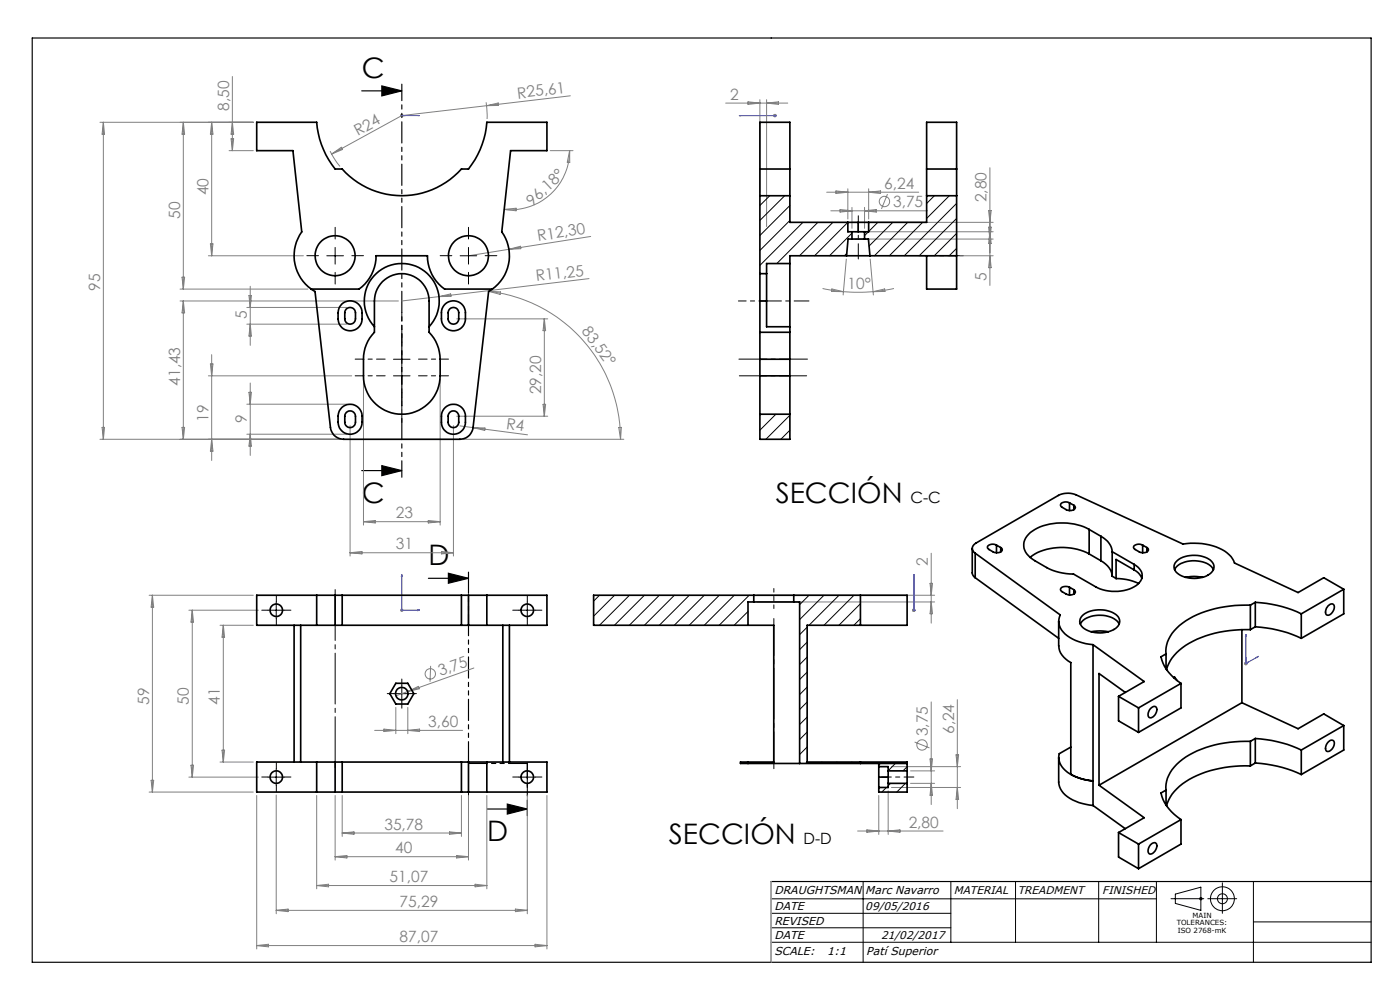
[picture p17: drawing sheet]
<svg xmlns="http://www.w3.org/2000/svg" width="420mm" height="297mm" viewBox="0 0 420 297" stroke-linecap="round" stroke-linejoin="round" font-family="sans-serif">
<defs><g id="words">
<g font-size="8.5">
<text x="108.5" y="23.3">C</text>
<text x="108.5" y="150.7">C</text>
<text x="232.7" y="150.7">SECCIÓN</text>
<text x="128.5" y="169.4">D</text>
<text x="146.2" y="252.1">D</text>
<text x="200.7" y="252.8">SECCIÓN</text>
</g>
<g font-size="4.7" fill="#808080">
<text x="155.4" y="29.5" transform="rotate(-7 155.4 29.5)">R25,61</text>
<text x="219" y="29.9">2</text>
<text x="68.7" y="33.3" transform="rotate(-90 68.7 33.3)">8,50</text>
<text x="107.4" y="40.8" transform="rotate(-29 107.4 40.8)">R24</text>
<text x="62.5" y="58.5" transform="rotate(-90 62.5 58.5)">40</text>
<text x="265.3" y="56.6">6,24</text>
<text x="54" y="65.5" transform="rotate(-90 54 65.5)">50</text>
<text x="159.7" y="61.9" transform="rotate(-43 159.7 61.9)">96,18°</text>
<text x="267.9" y="62.1">3,75</text>
<text x="296" y="60.6" transform="rotate(-90 296 60.6)">2,80</text>
<text x="161.5" y="72.3" transform="rotate(-9 161.5 72.3)">R12,30</text>
<text x="30" y="87.1" transform="rotate(-90 30 87.1)">95</text>
<text x="161" y="84.4" transform="rotate(-7 161 84.4)">R11,25</text>
<text x="254.3" y="86.6">10°</text>
<text x="296" y="84.2" transform="rotate(-90 296 84.2)">5</text>
<text x="74.1" y="95.7" transform="rotate(-90 74.1 95.7)">5</text>
<text x="174.3" y="99.2" transform="rotate(54 174.3 99.2)">83,52°</text>
<text x="54" y="115.6" transform="rotate(-90 54 115.6)">41,43</text>
<text x="162.3" y="118.1" transform="rotate(-90 162.3 118.1)">29,20</text>
<text x="62.5" y="126.3" transform="rotate(-90 62.5 126.3)">19</text>
<text x="74.1" y="126.7" transform="rotate(-90 74.1 126.7)">9</text>
<text x="151.8" y="128.5" transform="rotate(7 151.8 128.5)">R4</text>
<text x="118.8" y="155.3">23</text>
<text x="118.8" y="164.6">31</text>
<text x="278.4" y="169.7" transform="rotate(-90 278.4 169.7)">2</text>
<text x="132.1" y="202.7" transform="rotate(-20 132.1 202.7)">3,75</text>
<text x="44.7" y="211.3" transform="rotate(-90 44.7 211.3)">59</text>
<text x="56.7" y="211.3" transform="rotate(-90 56.7 211.3)">50</text>
<text x="66" y="211.3" transform="rotate(-90 66 211.3)">41</text>
<text x="128.5" y="217.8">3,60</text>
<text x="278.3" y="220.7" transform="rotate(-90 278.3 220.7)">3,75</text>
<text x="286.2" y="220" transform="rotate(-90 286.2 220)">6,24</text>
<text x="115.3" y="248.6">35,78</text>
<text x="272.6" y="248">2,80</text>
<text x="118.6" y="255.7">40</text>
<text x="116.9" y="264.4">51,07</text>
<text x="119.9" y="271.8">75,29</text>
<text x="119.9" y="282.4">87,07</text>
</g>
<g font-size="4.7">
<text x="273.1" y="150.7">C-C</text>
<text x="241.1" y="252.8">D-D</text>
</g>
<g font-size="3.4">
<text x="232.3" y="268">DRAUGHTSMAN</text>
<text x="259.6" y="268">Marc Navarro</text>
<text x="232.3" y="272.8">DATE</text>
<text x="232.3" y="281.3">DATE</text>
<text x="232.3" y="277.3">REVISED</text>
<text x="232.3" y="286.1">SCALE:</text>
<text x="248.2" y="286.1">1:1</text>
<text x="259.9" y="286.1">Patí Superior</text>
</g>
<g font-size="3.3">
<text x="286.1" y="268">MATERIAL</text>
<text x="305.3" y="268">TREADMENT</text>
<text x="330.7" y="268">FINISHED</text>
<text x="259.6" y="272.8">09/05/2016</text>
<text x="264.3" y="281.3">21/02/2017</text>
</g>
<g font-size="2.1">
<text x="357.8" y="275.2">MAIN</text>
<text x="353" y="277.4">TOLERANCES:</text>
<text x="353.3" y="279.5">ISO 2768-mK</text>
</g>
</g></defs>
<g fill="none" stroke="#808080" stroke-width=".3">
<path d="M30 36.7h46M31 36.7l.4 3.5h-.8zM31 36.7v95M55 36.7v49.9M55 36.7l.4 3.5h-.8zM63.5 36.7l.4 3.5h-.8zM63.5 36.7v40M69.7 36.7l.4 3.5h-.8zM69.7 22.9v22.3M120 34.6h1M120.2 34.3l.7 .7M120.5 34.1v1"/>
<path d="M120.9 34.3l-.7 .7M145.8 30.7l.3 5M146 31.7l3.5-.8v.7zM171.1 28.7l-50.6 5.9-21 11.6M217.7 30.9h18.6M224.4 30.5l3.6 .4-3.6 .4zM228 29.9v27.7M230 29.9v38M230 30.9l3.5-.4v.8zM232 34.6h1M232.1 34.3l.7 .7M232.5 34.1v1"/>
<path d="M232.8 34.3l-.7 .7M68.7 45.2h7.3M69.3 41.6h.8l-.4 3.6zM99 45.3l1.4 2.4 1.6 2.2M99.5 46.2l2.9-2.1 .4 .7zM165.1 45.2h6.8M170.9 45.2a17.7 17.7 0 0 1-19.6 17.6M170.9 45.2v3.5l-.7-.1zM248 57.6h27.6M250.8 57.2l3.6 .4-3.6 .4zM254.4 56.6v9M260.6 56.6v9"/>
<path d="M260.6 57.6l3.6-.4v.8zM266.2 58.2l-1.8 4.4M297 50.3v35.2M62.5 76.7h28.5M63.1 73.1h.8l-.4 3.6zM151.3 62.8l3.5-.4v.8zM152.7 74.7l-12.2 2M152.7 74.7l3.4-.9 .1 .7zM177.2 70.9l-24.5 3.8M249.2 63.2h29M252 62.8l3.6 .4-3.6 .4zM253.9 77.6l-1 10.8"/>
<path d="M255.3 66.6h42.7M255.6 62.2v6.2M256.6 71.6h41.4M256.6 69.5h41.4M259.4 62.2v6.2M259.4 63.2l3.5-.4v.8zM261.1 77.6l.9 10.8M288 76.7h10M296.6 68.1h.8l-.4 3.5zM296.6 63.1h.8l-.4 3.5zM297 76.7l.4 3.5h-.8zM297 69.5l.4 3.5h-.8z"/>
<path d="M54 86.6h38.4M54 90.2h65.5M54.6 83.1h.8l-.4 3.5zM55 90.2v41.5M55 90.2l.4 3.6h-.8zM74 92.1h30M74 97.2h30M74.7 88.6h.7l-.3 3.5zM75.1 85.8v17.7M75.1 97.2l.3 3.5h-.7zM131.7 88.9l3.5-.8 .1 .7zM137 95.6h27.3"/>
<path d="M146.6 87.3l3.5 .2-.1 .7zM146.6 87.3a44.6 44.6 0 0 1 39.6 44.4M163.3 95.6v29.1M163.3 95.6l.4 3.5h-.8zM176.7 83.5l-56.2 6.7M246.8 86.5l6.2 .9M249.6 86.6l3.4 .8-3.6-.1zM253 87.4l3.4 .2 5.5-.2M261.9 87.4l3.5-.8 .1 .7zM268.2 86.5l-6.3 .9M62.5 112.6h43M63.1 109.1h.8l-.4 3.5z"/>
<path d="M63.5 106.3v31.7M74.7 117.6h.7l-.3 3.5zM75.1 114.8v21.7M109 113.7v43.7M132 113.7v43.7M30 131.7h72.1M30.6 128.1h.8l-.4 3.6zM54.6 128.1h.8l-.4 3.6zM63.5 131.7l.4 3.5h-.8zM74 121.1h30M74 130.1h30M75.1 130.1l.3 3.6h-.7z"/>
<path d="M105 127.6v39M136 127.6v39M137 124.7h27.3M138 127.6l20.3 2.7M139 131.7h48.1M141.9 128.2l3.6 .1-.1 .7zM162.9 121.2h.8l-.4 3.5zM185.6 128.1h.8l-.2 3.6zM109 156.3h23M109 156.3l3.6-.3v.7zM128.5 156l3.5 .3-3.5 .4zM44.7 178.4h31.3"/>
<path d="M45.7 178.4v59M45.7 178.4l.4 3.6h-.8zM105 165.7h31M105 165.7l3.6-.4v.7zM132.5 165.3l3.5 .4-3.5 .3zM227.2 178.4h53.2M279 174.8h.8l-.4 3.6zM279.4 165.8v21M56.7 182.9h20.8M57.7 182.9v50M57.7 182.9l.4 3.5h-.8zM66 187.4h10"/>
<path d="M67 187.4v41M67 187.4l.4 3.6h-.8zM120 182.9h1M120.2 182.5l.7 .7M120.5 182.4v1M120.9 182.5l-.7 .7M129.2 199.6l-.2 4.7M227.2 180.4h53.2M273.6 182.9h1M273.8 182.5l.7 .7M274.1 182.4v1M274.5 182.5l-.7 .7"/>
<path d="M279.4 180.4l.4 3.5h-.8zM373.3 198.9h1M373.4 198.5l.7 .7M373.8 198.4v1M374.1 198.5l-.7 .7M112.4 218.9h26.4M115.2 218.5l3.5 .4-3.5 .3zM118.7 212v7.9M122.3 207.3l-3.5 1.2M122.3 207.3l3.2-1.6 .3 .7zM122.3 212v7.9M122.3 218.9l3.6-.4v.7z"/>
<path d="M142.2 200.2l-19.9 7.1M279.4 210.4v30.7M287.2 209.7v32.7M44.7 237.4h31.3M45.3 233.9h.8l-.4 3.5zM56.7 232.9h20.8M57.3 229.3h.8l-.4 3.6zM66 228.4h10M66.6 224.8h.8l-.4 3.6zM77 238.4v46M82.9 238.3v35.6M95 238.4v28"/>
<path d="M100.5 238.4v19.4M102.7 238.4v12.3M138.4 238.4v12.3M140.5 238.4v19.4M146 238.4v28M158.2 238.3v35.6M164.1 238.4v46M263.6 238.4v11.7M266.5 237v13.1M267.4 229.8h20.8M267.4 236h20.8M273.2 234.8h7.2"/>
<path d="M273.2 231h7.2M274.4 222.4l4.4 1.8M279 227.5h.8l-.4 3.5zM279.4 234.8l.4 3.5h-.8zM286.8 226.2h.8l-.4 3.6zM287.2 236l.4 3.6h-.8zM100.5 256.7h40M100.5 256.7l3.6-.3v.7zM102.7 249.7h35.7M102.7 249.7l3.5-.4v.7zM134.9 249.3l3.5 .4-3.5 .3zM137 256.4l3.5 .3-3.5 .4z"/>
<path d="M257.3 249.1h25.6M260.1 248.7l3.5 .4-3.5 .3zM266.5 249.1l3.5-.4v.7zM82.9 272.8h75.3M82.9 272.8l3.5-.4v.8zM95 265.4h51M95 265.4l3.6-.4v.8zM142.5 265l3.5 .4-3.5 .4zM154.6 272.4l3.6 .4-3.6 .4zM77 283.4h87.1M77 283.4l3.5-.4v.8zM160.5 283l3.6 .4-3.6 .4z"/>
<circle cx="265.3" cy="60.4" r="1.54"/>
<circle cx="129.1" cy="201.9" r="1.55"/>
<circle cx="276.6" cy="223.3" r="1.55"/>
</g>
<path d="M9.7 11.4h401.6v277h-401.6zM108.5 27.2h12M114.5 25.7l6 1.5-6 1.5zM114.5 139.6l6 1.4-6 1.6zM108.5 141h12M128.5 173.3h12M134.5 171.8l6 1.5-6 1.5zM146.2 242.5h12M152.2 241l6 1.5-6 1.5zM411.3 264.2h-179.9v24.2" fill="none" stroke="#000" stroke-width=".35"/>
<g fill="none" stroke="#000" stroke-width=".3">
<path d="M98 76.7h5M100.5 74.2v5M138 76.7h5M140.5 74.2v5M118 107.7h5M118 112.6h5M120.5 105.2v9.9M80.4 182.9h5M82.9 180.4v5M155.7 182.9h5M158.2 180.4v5M118 207.9h5"/>
<path d="M120.5 205.4v5M80.4 232.9h5M82.9 230.4v5M155.7 232.9h5M158.2 230.4v5M231.4 278.1h53.9M231.4 269.4h115.5M231.4 273.7h53.9M258.9 264.2v24.2M285.3 264.2v18.2M304.7 264.2v18.2M329.6 264.2v18.2"/>
<path d="M346.9 264.2v18.2M351.3 269.3h9.8M352.6 268l7.7-2.1v6.9l-7.7-2zM359.9 269l.7 .7M360.6 269l-.7 .7M362.3 269.3h8.7M366.7 264.6v9.1M376 264.2v24.2M376 276.3h35.3M231.4 282.4h179.9"/>
<circle cx="366.7" cy="269.3" r="3.6"/>
<circle cx="366.7" cy="269.4" r="1.5"/>
</g>
<g fill="none" stroke="#00f" stroke-width=".3">
<path d="M120.4 34.6h.2zM120.5 34.6h.1M121.6 34.6h-.5h.5M125.9 34.6h-.6h.6M125.9 34.6h-5.4M221.8 34.6h.5h-.5M221.8 34.6h10.7M232.3 34.6h.3zM232.5 34.6h.1M120.5 172.2l.2 .6h-.3zM120.5 172.2v10.7h5.4M274.1 172.2v.6v-.6"/>
<path d="M274.1 172.2v10.7M125.3 182.8l.6 .1-.6 .1zM274.1 182.8v.2zM274.1 182.9h.1M373.8 190.1v.4l-.1 .1zM373.8 197.1v.4l-.1 .1zM373.8 190.1v8.8l3.7-2.2M374.1 198.5l.4-.1-.4 .4zM377.2 196.8l.3-.1-.3 .3z"/>
</g>
<path d="M221.7 107.6h20.5" fill="none" stroke="#000" stroke-width=".3" stroke-dasharray="15.2 1.3 1.3 1.3" stroke-dashoffset="6.9"/>
<path d="M276 76.6h13M140.5 226.4v13" fill="none" stroke="#000" stroke-width=".3" stroke-dasharray="15.2 1.3 1.3 1.3" stroke-dashoffset="10.6"/>
<path d="M230 90.2h12.7" fill="none" stroke="#000" stroke-width=".3" stroke-dasharray="15.2 1.3 1.3 1.3" stroke-dashoffset="10.8"/>
<path d="M221.8 112.6h20.2" fill="none" stroke="#000" stroke-width=".3" stroke-dasharray="15.2 1.3 1.3 1.3" stroke-dashoffset="7"/>
<path d="M221.5 90.2h8.5" fill="none" stroke="#000" stroke-width=".3" stroke-dasharray="15.2 1.3 1.3 1.3" stroke-dashoffset="12.9"/>
<path d="M257.5 64.7v12.9" fill="none" stroke="#000" stroke-width=".3" stroke-dasharray="15.2 1.3 1.3 1.3" stroke-dashoffset="10.7"/>
<path d="M232.2 185.4v45" fill="none" stroke="#000" stroke-width=".3" stroke-dasharray="15.2 1.3 1.3 1.3" stroke-dashoffset="4.2"/>
<path d="M232.2 176.4v6" fill="none" stroke="#000" stroke-width=".3" stroke-dasharray="15.2 1.3 1.3 1.3" stroke-dashoffset="14.1"/>
<path d="M274.2 232.9h-9.7" fill="none" stroke="#000" stroke-width=".3" stroke-dasharray="15.2 1.3 1.3 1.3" stroke-dashoffset="12.3"/>
<path d="M100.5 176.4v54" fill="none" stroke="#000" stroke-width=".3" stroke-dasharray="15.2 1.3 1.3 1.3" stroke-dashoffset="-.3"/>
<g fill="none" stroke="#000" stroke-width=".3" stroke-dasharray="15.2 1.3 1.3 1.3">
<path d="M95.5 76.6h-3.5M100.5 71.6v-3.5M105.5 76.6h3.5M135.5 76.6h-3.5M140.5 71.6v-3.5M145.5 76.6h3.5M100.5 81.6v3.5M140.5 81.6v3.5M80.4 182.9h-1.9M82.9 180.4v-1.9M82.9 185.4v1.8M85.4 182.9h1.9"/>
<path d="M155.7 182.9h-1.9M158.2 180.4v-1.9M158.2 185.4v1.8M160.7 182.9h1.9M118 207.9h-1.8M120.5 205.4v-1.9M120.5 210.4v1.8M123 207.9h1.9M80.4 232.9h-1.9M82.9 230.4v-1.9M82.9 235.4v1.8M85.4 232.9h1.9"/>
<path d="M155.7 232.9h-1.9M158.2 230.4v-1.9M158.2 235.4v1.8M160.7 232.9h1.9"/>
</g>
<path d="M120.5 25.2v117.8" fill="none" stroke="#000" stroke-width=".35" stroke-dasharray="6.3 1.3 1.3 1.3 1.3 1.3" stroke-dashoffset="1.4"/>
<path d="M140.5 171.3v57.5" fill="none" stroke="#000" stroke-width=".35" stroke-dasharray="6.3 1.3 1.3 1.3 1.3 1.3" stroke-dashoffset="-.2"/>
<path d="M140.5 228.8h17.7" fill="none" stroke="#000" stroke-width=".35" stroke-dasharray="6.3 1.3 1.3 1.3 1.3 1.3" stroke-dashoffset=".7"/>
<path d="M158.2 228.8v15.7" fill="none" stroke="#000" stroke-width=".35" stroke-dasharray="6.3 1.3 1.3 1.3 1.3 1.3" stroke-dashoffset="1.7"/>
<path d="M231.4 264.2v24.2" fill="none" stroke="#c0c0c0" stroke-width=".35"/>
<path d="M115.5 107.6h-9M115.5 112.6h-9M120.5 102.6v-9M120.5 112.6v9M120.5 107.6v-9M120.5 117.6v9M125.5 107.6h9M125.5 112.6h9" fill="none" stroke="#000" stroke-width=".3" stroke-dasharray="15.2 1.3 1.3 1.3" stroke-dashoffset="12.6"/>
<g fill="#000">
<path d="M114.5 25.7l6 1.5-6 1.5zM114.5 139.6l6 1.4-6 1.6z"/>
<path d="M134.5 171.8l6 1.5-6 1.5zM152.2 241l6 1.5-6 1.5z"/>
</g>
<g fill="#00f">
<path d="M377.2 196.8l.3-.1-.3 .3zM373.8 190.1v.4l-.1 .1zM374.1 198.5l.4-.1-.4 .4zM373.8 197.1v.4l-.1 .1zM125.3 34.6h.6zM120.4 34.6h.2z"/>
<path d="M121.1 34.6h.5zM120.4 34.6h.3zM125.3 182.8l.6 .1-.6 .1zM120.5 172.2l.2 .6h-.3zM232.3 34.6h.3zM221.8 34.6h.5zM232.3 34.6h.3zM221.8 34.6h.5zM274.1 182.8v.2zM274.1 172.2v.6zM274.1 182.8v.2zM274.1 172.2v.6z"/>
</g>
<g fill="none" stroke="#000" stroke-width=".5">
<path d="M228 50.7v8M228 50.7v-14h9v14M228 50.7h9M228 58.7v23.3M228 58.7h9M237 50.7v8M237 58.7v7.9h41v-7.9M278 50.7v8M278 50.7v-14h9v14M278 50.7h9M278 58.7h9M287 50.7v8"/>
<path d="M287 58.7v18M237 79v18.9M237 79h-7v3M254.4 66.6v2.9h1.2M255.6 71.6h3.8M255.6 69.5h3.8M255.6 69.5v2.1M255.6 71.6h-1.2l-.4 5.1M257.5 66.6v2.9M259.4 71.6h1.1l.5 5.1M259.4 69.5v2.1M260.6 66.6v2.9h-1.2"/>
<path d="M278 76.7v9.9h9v-9.9M287 76.7h-50v2.3M93.4 86.6a12.3 12.3 0 0 1-2.9-17.1l-2.6-24.3h-10.9v-8.5h18a25.4 25.4 0 0 0 5.5 14h2.2a24 24 0 0 0 35.7 0h2.1a25.5 25.5 0 0 0 5.5-14h18.1v8.5h-10.9l-2.7 24.3a12.3 12.3 0 0 1-2.8 17.1M93.4 86.6h14.3a12.2 12.2 0 0 0 5.1-9.9h15.4a12.1 12.1 0 0 0 5.2 9.9h14.3M93.4 86.6l1.1 .8 4.6 40.7a3.9 3.9 0 0 0 4 3.6h34.9a4 4 0 0 0 3.9-3.6l4.7-40.7 1.1-.8M102.6 91.1a3.6 3.6 0 0 1 3.9-.7 3.6 3.6 0 0 1 2.1 3.3 4.5 4.5 0 0 1-1.6 4.9 3.6 3.6 0 0 1-5.6-3 4.8 4.8 0 0 1 1.2-4.5zM103.9 92.6a1.63 1.63 0 0 1 1.7-.3 1.63 1.63 0 0 1 1 1.4 3.2 3.2 0 0 1-.4 3 1.6 1.6 0 0 1-1.8 .3 1.6 1.6 0 0 1-1-1.4l.1-2.3zM112.3 97.9a11.2 11.2 0 0 1 .4-15.7 11.2 11.2 0 0 1 15.7 0 11.2 11.2 0 0 1 .3 15.7M114.7 84.4a8.2 8.2 0 0 1 9-1.8 8.2 8.2 0 0 1 5 7.6v9.4a11.7 11.7 0 0 1 3.3 8.1 23.7 23.7 0 0 1-.4 8.1 11.5 11.5 0 0 1-12.7 8.2 11.5 11.5 0 0 1-9.9-11.4 22.5 22.5 0 0 1 .5-8.3 11.2 11.2 0 0 1 2.8-4.7l.1-10.3 .7-2.6zM133.6 91.1a3.6 3.6 0 0 1 3.9-.7 3.6 3.6 0 0 1 2.1 3.3 4.6 4.6 0 0 1-1.6 4.9 3.6 3.6 0 0 1-5.6-3 4.6 4.6 0 0 1 1.2-4.5zM134.9 92.6a1.6 1.6 0 0 1 1.7-.3 1.6 1.6 0 0 1 1 1.4v1.9a1.59 1.59 0 0 1-1.6 1.6 1.59 1.59 0 0 1-1.6-1.6l.1-2.3zM228 82v8.2"/>
<path d="M228 99.6v8.1M228 90.2v9.4M228 82h2M228 90.2h2M228 99.6h9M230 82v8.2M230 90.2v7.7h7M237 99.6v8.1M237 97.9v1.7M228 112.6v11.5M228 107.7v4.9M228 112.6h9"/>
<path d="M228 107.7h9M237 112.6v11.5M237 107.7v4.9M102.6 122.1a3.6 3.6 0 0 1 3.9-.6 3.6 3.6 0 0 1 2.1 3.2 4.5 4.5 0 0 1-1.6 4.9 3.6 3.6 0 0 1-5.6-3.1 4.8 4.8 0 0 1 1.2-4.4zM103.9 123.6a1.61 1.61 0 0 1 1.7-.3 1.61 1.61 0 0 1 1 1.4v1.8a1.61 1.61 0 0 1-1.6 1.7 1.61 1.61 0 0 1-1.6-1.7l.1-2.2zM133.6 122.1a3.6 3.6 0 0 1 3.9-.6 3.6 3.6 0 0 1 2.1 3.2 4.7 4.7 0 0 1-1.6 4.9 3.6 3.6 0 0 1-5.6-3.1 4.6 4.6 0 0 1 1.2-4.4zM134.9 123.6a1.58 1.58 0 0 1 1.7-.3 1.58 1.58 0 0 1 1 1.4v1.8a1.59 1.59 0 0 1-1.6 1.7 1.59 1.59 0 0 1-1.6-1.7l.1-2.2zM228 124.1v7.6h9v-7.6M228 124.1h9M320.9 150.7a1.92 1.92 0 0 0-2.8 .7l.2 .4 1.6 .9a1.95 1.95 0 0 0 2.7-.6l-.4-.7M320.9 150.7l1.3 .7M320.9 150.7v2.3"/>
<path d="M322.2 151.4v1.3M326.7 158.7a17.5 17.5 0 0 0-17.6 .9 4.7 4.7 0 0 0 .7 8l.7 .5a22.4 22.4 0 0 0 6.2 3.1l3.1 .7 2.3 .1 6.6 3.9a12.2 12.2 0 0 0 12.7-.9 3.3 3.3 0 0 0-.5-5.4l-.6-.4M326.7 158.7l3.6 2M326.7 158.7v7.3M95 178.4h5.5M95 178.4h-18v9h18M95 178.4v9M100.5 178.4h2.2M100.5 178.4v9M102.7 178.4h35.7M102.7 178.4v9M138.4 178.4h2.1"/>
<path d="M138.4 178.4v9M140.5 178.4h5.5M140.5 178.4v9M146 178.4h18.1v9h-18.1M146 178.4v9M226.1 178.4h12M226.1 178.4h-48v9h46.3M226.1 178.4v2M238.1 178.4h20M238.1 178.4v2M258.1 178.4h14v9h-14M258.1 178.4v9"/>
<path d="M291.7 164.4v7.4l.2 .7 .7 .6M292.6 165.8a1.67 1.67 0 0 1-.9-1.6 1.67 1.67 0 0 1 1.1-1.5l24.7-14.2a6.5 6.5 0 0 1 5.3-.2l32.1 14.8a17.2 17.2 0 0 1 13.9 3.2l.9 1.2 .6 1.2 19.1 8.9 7.7-4.5 6 3.5M292.6 165.8l25.5 18.5a5 5 0 0 0 2.1 6.3 15.7 15.7 0 0 0 7.7 2.6M292.6 165.8v7.3M292.6 173.1l25 18.2M298.9 163.4a1.93 1.93 0 0 0-2.7 .6l.5 .7a3.4 3.4 0 0 0 2.8 .9 .84 .84 0 0 0 1.1-.4 .84 .84 0 0 0-.4-1.1M298.9 163.4l1.3 .7M298.9 163.4v2.3M300.2 164.1v1.3M320.9 176a2 2 0 0 0-2.8 .7l.2 .4 1.6 .9a1.98 1.98 0 0 0 2.7-.6l-.4-.7M320.9 176l1.3 .7M320.9 176v2.3"/>
<path d="M322.2 176.7v1.3M326.7 166a17.4 17.4 0 0 0-17.6 1h-.1M326.7 166l3.6 2.1M330.3 160.7a5.9 5.9 0 0 1 3.4 4.6M330.3 168.1a5.9 5.9 0 0 1 3.4 4.6M330.3 160.7v7.4M333.7 165.3l6.6 3.9M333.7 165.3v7.4M333.7 172.7l1.1 .7M334.8 173.4a16.1 16.1 0 0 1 6.8 1.4M340.3 170.8l1.5 1.3 .7 1.2M340.3 170.8l-5.5-3.1v5.7"/>
<path d="M340.3 169.2v1.6M342.8 163.4a1.98 1.98 0 0 0-2.8 .6l.5 .7a3.4 3.4 0 0 0 2.9 .9 .84 .84 0 0 0 1-.4 .84 .84 0 0 0-.3-1.1M342.8 163.4l1.3 .7M342.8 163.4v2.3M344.1 164.1v1.3M352.4 170.7a7 7 0 0 1 7.6-2.5 5.1 5.1 0 0 1 4 2.5M352.8 168.3a8.5 8.5 0 0 1 10.7-.1 2.48 2.48 0 0 1-1.1 4.1 8.8 8.8 0 0 1-9.7-1l-.4-.8-.1-.9zM355.6 173a11.9 11.9 0 0 1 5.2 0M403.1 176.6l-12.7 7.4M403.1 176.6v7.4l-12.7 7.3M88.2 187.4v41M90.2 187.4v41"/>
<path d="M95 187.4h5.5M100.5 187.4h2.2M102.7 187.4h35.7M138.4 187.4h2.1M140.5 187.4h5.5M150.8 187.4v41M152.8 187.4v41M224.4 187.4h7.7v41h-7.7M226.1 180.4h12M226.1 180.4h-1.7v7M238.1 180.4h1.8v48.4M258.1 187.4h-16v41h16"/>
<path d="M317.6 186.2v7.4a5.9 5.9 0 0 0 3.6 5v33.5a15.7 15.7 0 0 0 6.7 1.9M324.1 187a7.1 7.1 0 0 1 7.6-2.5 5.3 5.3 0 0 1 4 2.5M324.9 184.3a8.5 8.5 0 0 1 10.6 .7 2.73 2.73 0 0 1-1.9 3.9 8.6 8.6 0 0 1-9.1-1.2 2.31 2.31 0 0 1 .4-3.4zM327.3 189.3l2.6-.2 2.6 .2M327.9 193.2l15.4 11.1-7.7 4.4M327.9 193.2v48.2M349.8 196l-1.5 .8a12.8 12.8 0 0 0 6 8M349.8 196v4.4M372.6 188.7v21.9M375.1 181.4a32.5 32.5 0 0 0-21.3 6.1 10 10 0 0 0-4 8.5M375.1 188.7a32.3 32.3 0 0 0-21.3 6.1 10.9 10.9 0 0 0-3.8 5.9M375.1 181.4v7.3"/>
<path d="M376.6 180.5a36 36 0 0 1 13.8 3.5M376.6 187.9a37.8 37.8 0 0 1 13.8 3.4M376.6 180.5l-1.5 .9M376.6 180.5v7.4M376.6 187.9l-1.5 .8M390.4 184v7.3M398.4 181.6a1.02 1.02 0 0 1 1.4-.6 1.02 1.02 0 0 1 .4 1.5 2.01 2.01 0 0 1-2.3 1.8 2.21 2.21 0 0 1 .5-2.7zM118.7 204.8h3.6l1.8 3.1-1.8 3.1h-3.6l-1.8-3.1zM335.6 208.7l6 3.5M335.6 208.7v7.3l6 3.5M337.6 207.5l-7.9-5.6v33.4M341.6 212.2v7.3"/>
<path d="M345.3 212.2a.95 .95 0 0 1 1.3-.4 .95 .95 0 0 1 .4 1.2 1.87 1.87 0 0 1-2.4 1.9 2.32 2.32 0 0 1 .7-2.7zM352.1 203.1l.3-.2 .7 1M354.3 204.8l-12.7 7.4M354.3 204.8v7.4l-12.7 7.3M372.6 210.6l16.8 7.8 7.7-4.4 6 3.4M372.6 210.6l-42.9 24.7M403.1 217.4l-12.7 7.4M403.1 217.4v7.4l-12.7 7.3M95 237.4h5.5M95 228.4h5.5M95 228.4h-18v9h18M95 228.4v9"/>
<path d="M100.5 237.4h2.2M100.5 228.4h2.2M100.5 228.4v9M102.7 237.4h35.7M102.7 228.4h35.7M102.7 228.4v9M138.4 237.4h2.1M138.4 228.4h2.1M138.4 228.4v9M140.5 237.4h5.5M140.5 228.4h5.5M140.5 228.4v9"/>
<path d="M146 228.4h18.1v9h-18.1M146 228.4v9M224.4 228.8h15.5M224.4 228.4h-2.3v.4h2.3M224.4 228.4v.4M239.9 228.8h18.2M258.1 228.4h14v2.6M258.1 228.8h5.5M258.1 228.4v.4M263.6 228.8v8.6h8.5v-2.6M263.6 228.8h8.5M263.6 229.8h2.9v1.2"/>
<path d="M263.6 232.9h2.9M266.5 231v3.8M266.5 234.8v1.2h-2.9M266.5 231h5.6M266.5 234.8h5.6M272.1 231v3.8M317.6 227v7.4a6.8 6.8 0 0 0 5.1 5.7l2 .7 3.2 .6M321.2 223.9l-3.4 2a5.6 5.6 0 0 0 3.2 6l3.7 1.6 3.2 .6M329.7 235.3l13.6 9.8-7.7 4.4M349.8 236.8l-1.5 .9a12.8 12.8 0 0 0 6 7.9M349.8 236.8v4.5M375.1 222.2a32.3 32.3 0 0 0-21.3 6.1 10 10 0 0 0-4 8.5"/>
<path d="M375.1 229.5a32 32 0 0 0-21.3 6.2 11.2 11.2 0 0 0-3.8 5.8M375.1 222.2v7.3M376.6 221.3a37.8 37.8 0 0 1 13.8 3.5M376.6 228.7a37.8 37.8 0 0 1 13.8 3.4M376.6 221.3l-1.5 .9M376.6 221.3v7.4M376.6 228.7l-1.5 .8M390.4 224.8v7.3M398.4 222.4a1.01 1.01 0 0 1 1.4-.5 1.01 1.01 0 0 1 .4 1.4 2.08 2.08 0 0 1-2.3 1.8 2.2 2.2 0 0 1 .5-2.7zM327.9 241.4l9.7 7M335.6 249.5v7.4l6 3.4M335.6 249.5l6 3.5"/>
<path d="M341.6 253v7.3M345.3 253a1.01 1.01 0 0 1 1.5-.3 1.01 1.01 0 0 1 .1 1.5 2.02 2.02 0 0 1-2.1 1.7 2.02 2.02 0 0 1 .5-2.9zM354.3 245.6v7.4l-12.7 7.3M354.3 245.6l-12.7 7.4"/>
<circle cx="100.5" cy="76.6" r="6"/>
<circle cx="140.5" cy="76.6" r="6"/>
<circle cx="82.9" cy="182.9" r="1.88"/>
<circle cx="158.2" cy="182.9" r="1.87"/>
<circle cx="120.5" cy="207.9" r="1.88"/>
<circle cx="82.9" cy="232.9" r="1.88"/>
<circle cx="158.2" cy="232.9" r="1.87"/>
</g>
<g fill="none" stroke="#000" stroke-width=".3">
<path d="M230.9 58.7l-2.9 2.9M235.4 58.7l-7.4 7.4M280.3 58.7l-2.3 2.3M284.8 58.7l-6.8 6.8M237 61.6l-9 9M237 66.1l-9 9M240.9 66.6l-12.9 12.9M245.4 66.6l-12.4 12.4M249.9 66.6l-10 10.1M254 75.9l-.7 .8M254.4 66.6l-10 10.1M255.6 69.9l-6.8 6.8"/>
<path d="M260.5 69.5l-1.1 1.1M263.3 66.6l-2.7 2.8M267.8 66.6l-7.1 7.2M272.3 66.6l-10 10.1M276.8 66.6l-10 10.1M287 65.5l-11.2 11.2M287 74.4l-2.2 2.3M287 61l-15.7 15.7M287 70l-6.7 6.7M228.3 124.1l-.3 .4M232.8 124.1l-4.8 4.8M237 124.5l-7.2 7.2"/>
<path d="M237 128.9l-2.8 2.8M179.8 178.4l-1.7 1.8M184.4 178.4l-6.3 6.3M188.8 178.4l-9 9M193.3 178.4l-9 9M197.8 178.4l-9 9M202.3 178.4l-9 9M206.8 178.4l-9 9M211.3 178.4l-9 9M215.8 178.4l-9 9M220.3 178.4l-9 9M224.8 178.4l-9 9"/>
<path d="M238.2 178.4l-.1 .1M242.7 178.4l-2.8 2.8M247.2 178.4l-7.3 7.3M251.7 178.4l-9 9M256.2 178.4l-9 9M224.4 183.3l-4.2 4.1M242.1 188l-2.2 2.2M242.1 192.4l-2.2 2.3M242.1 196.9l-2.2 2.3M258.1 180.9l-6.4 6.5M258.1 185.4l-1.9 2M242.1 210.4l-2.2 2.3"/>
<path d="M242.1 201.4l-2.2 2.3M242.1 205.9l-2.2 2.3M242.1 214.9l-2.2 2.2M242.1 219.4l-2.2 2.2M224.2 228.4l-.5 .4M242.1 223.9l-2.2 2.2M242.1 228.3l-.4 .5M246.6 228.4l-.4 .4M251.1 228.4l-.5 .4M255.6 228.4l-.4 .4M264.1 228.8l-.5 .5M265.9 236l-1.4 1.4"/>
<path d="M267.2 234.8l-.7 .7M268.6 228.8l-2.1 2.2M271.6 234.8l-2.6 2.6M272.1 229.8l-1.2 1.2"/>
</g>
<use href="#words"/>
</svg>
